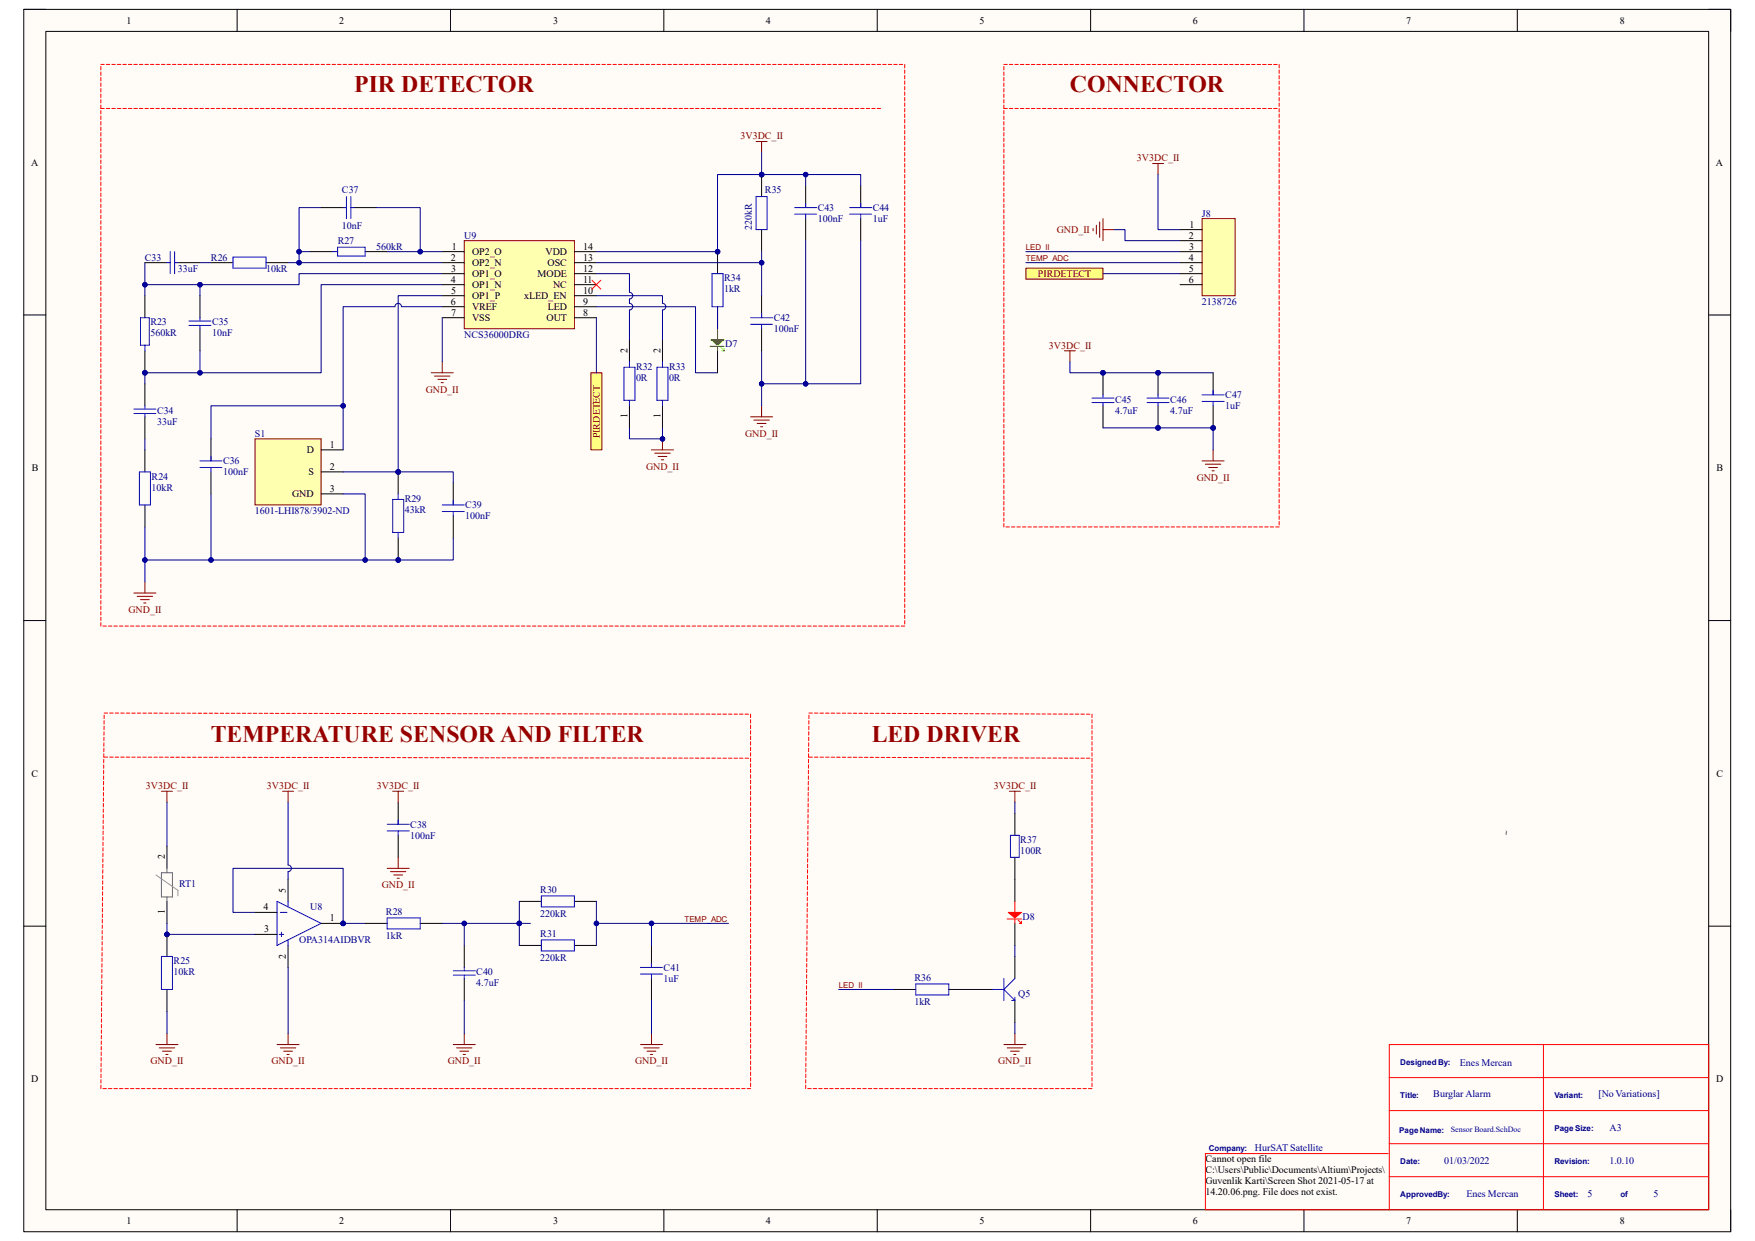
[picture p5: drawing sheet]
<svg xmlns="http://www.w3.org/2000/svg" width="297mm" height="210mm" viewBox="0 0 297 210" stroke-linecap="round" stroke-linejoin="round" font-family="sans-serif">
<defs><g id="words">
<g font-size="4" fill="#980000">
<text x="59.9" y="15.6">PIR DETECTOR</text>
<text x="181.1" y="15.6">CONNECTOR</text>
<text x="35.7" y="125.6">TEMPERATURE SENSOR AND FILTER</text>
<text x="147.5" y="125.6">LED DRIVER</text>
</g>
<g font-size="1.7">
<text x="21.4" y="4">1</text>
<text x="57.4" y="4">2</text>
<text x="93.6" y="4">3</text>
<text x="129.6" y="4">4</text>
<text x="165.8" y="4">5</text>
<text x="201.8" y="4">6</text>
<text x="238" y="4">7</text>
<text x="274.1" y="4">8</text>
<text x="5.3" y="28">A</text>
<text x="290.4" y="28">A</text>
<text x="201.2" y="40.4">2</text>
<text x="201.3" y="38.5">1</text>
<text x="76.3" y="44.1">2</text>
<text x="76.3" y="47.8">4</text>
<text x="76.4" y="46">3</text>
<text x="76.5" y="42.2">1</text>
<text x="79.9" y="43.2">OP2_O</text>
<text x="79.9" y="45">OP2_N</text>
<text x="79.9" y="46.9">OP1_O</text>
<text x="91" y="46.9">MODE</text>
<text x="92.3" y="43.2">VDD</text>
<text x="92.7" y="45">OSC</text>
<text x="98.7" y="47.8">11</text>
<text x="98.7" y="46">12</text>
<text x="98.7" y="44.1">13</text>
<text x="98.7" y="42.2">14</text>
<text x="201.2" y="44.1">4</text>
<text x="201.2" y="47.8">6</text>
<text x="201.2" y="46">5</text>
<text x="201.3" y="42.2">3</text>
<text x="76.3" y="51.6">6</text>
<text x="76.3" y="49.7">5</text>
<text x="76.3" y="53.4">7</text>
<text x="79.9" y="48.8">OP1_N</text>
<text x="79.9" y="50.6">OP1_P</text>
<text x="79.9" y="52.5">VREF</text>
<text x="88.7" y="50.6">xLED_EN</text>
<text x="92.7" y="52.5">LED</text>
<text x="93.6" y="48.8">NC</text>
<text x="98.7" y="53.4">8</text>
<text x="98.7" y="51.6">9</text>
<text x="98.7" y="49.7">10</text>
<text x="79.9" y="54.4">VSS</text>
<text x="92.5" y="54.4">OUT</text>
<text x="106.2" y="59.7" transform="rotate(-90 106.2 59.7)">2</text>
<text x="111.8" y="59.7" transform="rotate(-90 111.8 59.7)">2</text>
<text x="106.2" y="70.8" transform="rotate(-90 106.2 70.8)">1</text>
<text x="111.8" y="70.8" transform="rotate(-90 111.8 70.8)">1</text>
<text x="51.9" y="76.7">D</text>
<text x="55.8" y="75.8">1</text>
<text x="5.4" y="79.8">B</text>
<text x="52.2" y="80.4">S</text>
<text x="55.8" y="79.5">2</text>
<text x="55.8" y="83.2">3</text>
<text x="290.5" y="79.8">B</text>
<text x="49.4" y="84.2">GND</text>
<text x="5.3" y="131.4">C</text>
<text x="290.5" y="131.4">C</text>
<text x="27.9" y="145.5" transform="rotate(-90 27.9 145.5)">2</text>
<text x="27.9" y="154.7" transform="rotate(-90 27.9 154.7)">1</text>
<text x="44.6" y="154.1">4</text>
<text x="48.4" y="151" transform="rotate(-90 48.4 151)">5</text>
<text x="55.8" y="155.9">1</text>
<text x="44.7" y="157.8">3</text>
<text x="48.4" y="162.3" transform="rotate(-90 48.4 162.3)">2</text>
<text x="5.3" y="183.2">D</text>
<text x="290.4" y="183.2">D</text>
<text x="204" y="196.7">Cannot open file</text>
<text x="204" y="198.6">C:\Users\Public\Documents\Altium\Projects\</text>
<text x="204" y="200.4">Guvenlik Karti\Screen Shot 2021-05-17 at</text>
<text x="204" y="202.3">14.20.06.png. File does not exist.</text>
<text x="21.4" y="207.2">1</text>
<text x="57.4" y="207.2">2</text>
<text x="93.6" y="207.2">3</text>
<text x="129.6" y="207.2">4</text>
<text x="165.8" y="207.2">5</text>
<text x="201.8" y="207.2">6</text>
<text x="238" y="207.2">7</text>
<text x="274.1" y="207.2">8</text>
</g>
<g font-size="1.7" fill="#800000">
<text x="125.3" y="23.6">3V3DC_II</text>
<text x="192.4" y="27.3">3V3DC_II</text>
<text x="178.9" y="39.5">GND_II</text>
<text x="175.6" y="46.9">PIRDETECT</text>
<text x="177.5" y="59">3V3DC_II</text>
<text x="72.1" y="66.5">GND_II</text>
<text x="101.5" y="74.1" transform="rotate(-90 101.5 74.1)">PIRDETECT</text>
<text x="126.1" y="73.9">GND_II</text>
<text x="109.3" y="79.5">GND_II</text>
<text x="202.5" y="81.4">GND_II</text>
<text x="21.8" y="103.7">GND_II</text>
<text x="24.7" y="133.6">3V3DC_II</text>
<text x="45.2" y="133.6">3V3DC_II</text>
<text x="63.8" y="133.6">3V3DC_II</text>
<text x="168.2" y="133.6">3V3DC_II</text>
<text x="64.6" y="150.3">GND_II</text>
<text x="25.5" y="180.1">GND_II</text>
<text x="46" y="180.1">GND_II</text>
<text x="75.8" y="180.1">GND_II</text>
<text x="107.5" y="180.1">GND_II</text>
<text x="169" y="180.1">GND_II</text>
</g>
<g font-size="1.7" fill="#000080">
<text x="57.9" y="32.7">C37</text>
<text x="129.5" y="32.7">R35</text>
<text x="138.4" y="35.7">C43</text>
<text x="147.7" y="35.7">C44</text>
<text x="57.1" y="41.3">R27</text>
<text x="57.9" y="38.7">10nF</text>
<text x="78.6" y="40.4">U9</text>
<text x="127.2" y="38.9" transform="rotate(-90 127.2 38.9)">220kR</text>
<text x="138.4" y="37.6">100nF</text>
<text x="147.7" y="37.6">1uF</text>
<text x="203.4" y="36.7">J8</text>
<text x="24.5" y="44.1">C33</text>
<text x="30.1" y="46">33uF</text>
<text x="35.7" y="44.1">R26</text>
<text x="45" y="46">10kR</text>
<text x="63.7" y="42.2">560kR</text>
<text x="122.6" y="47.6">R34</text>
<text x="122.6" y="49.5">1kR</text>
<text x="203.4" y="51.6">2138726</text>
<text x="25.4" y="56.9">560kR</text>
<text x="25.4" y="55.1">R23</text>
<text x="35.9" y="56.9">10nF</text>
<text x="35.9" y="55.1">C35</text>
<text x="78.6" y="57.1">NCS36000DRG</text>
<text x="122.7" y="58.8">D7</text>
<text x="130.9" y="56.2">100nF</text>
<text x="130.9" y="54.4">C42</text>
<text x="107.7" y="64.4">0R</text>
<text x="107.7" y="62.6">R32</text>
<text x="113.2" y="64.4">0R</text>
<text x="113.2" y="62.6">R33</text>
<text x="26.6" y="71.9">33uF</text>
<text x="26.6" y="70">C34</text>
<text x="188.7" y="70">4.7uF</text>
<text x="188.7" y="68.2">C45</text>
<text x="198" y="70">4.7uF</text>
<text x="198" y="68.2">C46</text>
<text x="207.3" y="69.3">1uF</text>
<text x="207.3" y="67.4">C47</text>
<text x="43.1" y="73.9">S1</text>
<text x="25.7" y="83.1">10kR</text>
<text x="25.7" y="81.2">R24</text>
<text x="37.8" y="80.4">100nF</text>
<text x="37.8" y="78.6">C36</text>
<text x="43.1" y="87">1601-LHI878/3902-ND</text>
<text x="68.5" y="86.8">43kR</text>
<text x="68.5" y="84.9">R29</text>
<text x="78.7" y="87.9">100nF</text>
<text x="78.7" y="86">C39</text>
<text x="69.4" y="141.9">100nF</text>
<text x="69.4" y="140.1">C38</text>
<text x="172.7" y="142.7">R37</text>
<text x="172.7" y="144.6">100R</text>
<text x="30.3" y="150.2">RT1</text>
<text x="52.5" y="154.1">U8</text>
<text x="65.3" y="154.8">R28</text>
<text x="91.4" y="155.2">220kR</text>
<text x="91.4" y="151.1">R30</text>
<text x="173.1" y="155.7">D8</text>
<text x="50.6" y="159.6">OPA314AIDBVR</text>
<text x="65.3" y="158.9">1kR</text>
<text x="91.4" y="158.5">R31</text>
<text x="29.4" y="165.1">10kR</text>
<text x="29.4" y="163.2">R25</text>
<text x="80.6" y="166.9">4.7uF</text>
<text x="80.6" y="165.1">C40</text>
<text x="91.4" y="162.6">220kR</text>
<text x="112.3" y="166.2">1uF</text>
<text x="112.3" y="164.3">C41</text>
<text x="154.8" y="166">R36</text>
<text x="154.8" y="170.1">1kR</text>
<text x="172.3" y="168.8">Q5</text>
<text x="242.6" y="185.7">Burglar Alarm</text>
<text x="247.1" y="180.3">Enes Mercan</text>
<text x="270.5" y="185.7">[No Variations]</text>
<text x="272.4" y="191.3">A3</text>
<text x="212.4" y="194.9">HurSAT Satellite</text>
<text x="244.4" y="196.9">01/03/2022</text>
<text x="272.4" y="196.9">1.0.10</text>
<text x="248.2" y="202.5">Enes Mercan</text>
<text x="268.6" y="202.5">5</text>
<text x="279.8" y="202.5">5</text>
</g>
<g font-size="1.4" fill="#800000">
<text x="173.6" y="44.2">TEMP_ADC</text>
<text x="173.6" y="42.3">LED_II</text>
<text x="115.8" y="156">TEMP_ADC</text>
<text x="141.9" y="167.2">LED_II</text>
</g>
<text font-size="1.4" x="255.3" y="141.3" transform="rotate(-90 255.3 141.3)">~</text>
<g font-size="1.4" fill="#000080">
<text x="237" y="180.2">Designed By:</text>
<text x="237" y="185.8">Title:</text>
<text x="263.1" y="185.8">Variant:</text>
<text x="236.8" y="191.8">Page Name:</text>
<text x="245.5" y="191.6">Sensor Board.SchDoc</text>
<text x="263.1" y="191.4">Page Size:</text>
<text x="204.6" y="194.8">Company:</text>
<text x="237" y="197">Date:</text>
<text x="263.1" y="197">Revision:</text>
<text x="237" y="202.6">ApprovedBy:</text>
<text x="263.1" y="202.6">Sheet:</text>
<text x="274.2" y="202.6">of</text>
</g>
</g></defs>
<path d="M4 1.6h288.9v206.8h-288.9z" fill-rule="evenodd" fill="#fffcf8"/>
<path d="M4 1.6h288.9v206.8h-288.9z" fill="none" stroke="#000" stroke-width=".17"/>
<path d="M7.8 5.3h281.4v199.4h-281.4z" fill-rule="evenodd" fill="#fffcf8"/>
<g fill="none" stroke="#000" stroke-width=".17">
<path d="M4 1.6h3.7M7.8 5.3h281.4v199.4h-281.4zM40.1 1.6v3.7M76.2 1.6v3.7M112.3 1.6v3.7M148.5 1.6v3.7M184.6 1.6v3.7M220.7 1.6v3.7M256.8 1.6v3.7M289.2 1.6h3.7v3.7M4 53.3h3.7M289.2 53.3h3.7"/>
<path d="M4 105h3.8M289.2 105h3.7M4 156.7h3.8M289.2 156.7h3.7M40.1 204.7v3.7M76.2 204.7v3.7M112.4 204.7v3.7M148.5 204.7v3.7M184.6 204.7v3.7M220.7 204.7v3.7M256.8 204.7v3.7M292.9 204.7v3.7"/>
</g>
<g fill="none" stroke="#f00" stroke-width=".17">
<path d="M17.5 139.7v.6M17.5 138.8v.6M17.5 137.8v.6M17.5 136.9v.6M17.5 136v.6M17.5 135v.6M17.5 134.1v.6M17.5 133.2v.6M17.5 132.2v.6M17.5 131.3v.6M17.5 130.4v.6M17.6 129.4l-.1 .6"/>
<path d="M17.6 128.5v.6M17.6 127.6v.5M17.6 126.6v.6M17.6 125.7v.6M17.6 124.8v.5M17.6 123.8v.6M17.6 122.9v.6M17.6 122v.5M17.6 120.7h.6M17.6 121v.6M17.6 128.1h.6M18.6 120.7h.6"/>
<path d="M18.6 128.1h.6M19.5 120.7h.6M19.5 128.1h.6M20.4 120.7h.6M20.4 128.1h.6M21.4 120.7h.6M21.4 128.1h.6M22.3 120.7h.6M22.3 128.1h.6M23.2 120.7h.6M23.2 128.1h.6M24.2 120.7h.6"/>
<path d="M24.2 128.1h.6M25.1 120.7h.6M25.1 128.1h.6M26 120.7h.6M26 128.1h.6M27 120.7h.6M27 128.1h.6M27.9 120.7h.6M27.9 128.1h.6M28.9 120.7h.5M28.9 128.1h.5M29.8 120.7h.6"/>
<path d="M29.8 128.1h.6M30.7 120.7h.6M30.7 128.1l.6 .1M31.7 120.7h.5M31.7 128.2h.5M32.6 120.7h.6M32.6 128.2h.6M33.5 120.7h.6M33.5 128.2h.6M34.5 120.7h.5M34.5 128.2h.5M35.4 120.7h.6"/>
<path d="M35.4 128.2h.6M36.3 120.7h.6M36.3 128.2h.6M37.3 120.7h.5M37.3 128.2h.5M38.2 120.7h.6M38.2 128.2h.6M39.1 120.7h.6M39.1 128.2h.6M40.1 120.7h.6M40.1 128.2h.6M41 120.7h.6"/>
<path d="M41 128.2h.6M41.9 120.7h.6M41.9 128.2h.6M42.9 120.7h.6M42.9 128.2h.6M43.8 120.7h.6M43.8 128.2h.6M44.7 120.7h.6M44.7 128.2h.6M45.7 120.7h.6M45.7 128.2h.6M46.6 120.7h.6"/>
<path d="M46.6 128.2h.6M47.6 120.7h.5M47.6 128.2h.5M48.5 120.7h.6M48.5 128.2h.6M49.4 120.7h.6M49.4 128.2h.6M50.4 120.7h.5M50.4 128.2h.5M51.3 120.7h.6M51.3 128.2h.6M52.2 120.7h.6"/>
<path d="M52.2 128.2h.6M53.2 120.7h.5M53.2 128.2h.5M54.1 120.7h.6M54.1 128.2h.6M55 120.7h.6M55 128.2h.6M56 120.7h.5M56 128.2h.5M56.9 120.7h.6M56.9 128.2h.6M57.8 120.7h.6"/>
<path d="M57.8 128.2h.6M58.8 120.7h.6M58.8 128.2h.6M59.7 120.7h.6M59.7 128.2h.6M60.6 120.7h.6M60.6 128.2h.6M61.6 120.8h.6M61.6 128.2h.6M62.5 120.8h.6M62.5 128.2h.6M63.4 120.8h.6"/>
<path d="M63.4 128.2h.6M64.4 120.8h.6M64.4 128.2h.6M65.3 120.8h.6M65.3 128.2h.6M66.3 120.8h.5M66.3 128.2h.5M67.2 120.8h.6M67.2 128.2h.6M68.1 120.8h.6M68.1 128.2h.6M69.1 120.8h.5"/>
<path d="M69.1 128.2h.5M70 120.8h.6M70 128.2h.6M70.9 120.8h.6M70.9 128.2h.6M71.9 120.8h.5M71.9 128.2h.5M72.8 120.8h.6M72.8 128.2h.6M73.7 120.8h.6M73.7 128.2h.6M74.7 120.8h.5"/>
<path d="M74.7 128.2h.5M75.6 120.8h.6M75.6 128.2h.6M76.5 120.8h.6M76.5 128.2h.6M77.5 120.8h.6M77.5 128.2h.6M78.4 120.8h.6M78.4 128.2h.6M79.3 120.8h.6M79.3 128.2h.6M80.3 120.8h.6"/>
<path d="M80.3 128.2h.6M81.2 120.8h.6M81.2 128.2h.6M82.1 120.8h.6M82.1 128.2h.6M83.1 120.8h.6M83.1 128.2h.6M84 120.8h.6M84 128.2h.6M84.9 120.8h.6M84.9 128.2h.6M85.9 120.8h.6"/>
<path d="M85.9 128.2h.6M86.8 120.8h.6M86.8 128.2h.6M87.8 120.8h.5M87.8 128.2h.5M88.7 120.8h.6M88.7 128.2h.6M89.6 120.8h.6M89.6 128.2l.6 .1M90.6 120.8h.5M90.6 128.3h.5M91.5 120.8h.6"/>
<path d="M91.5 128.3h.6M92.4 120.8h.6M92.4 128.3h.6M93.4 120.8h.5M93.4 128.3h.5M94.3 120.8h.6M94.3 128.3h.6M95.2 120.8h.6M95.2 128.3h.6M96.2 120.8h.6M96.2 128.3h.6M97.1 120.8h.6"/>
<path d="M97.1 128.3h.6M98 120.8h.6M98 128.3h.6M99 120.8h.6M99 128.3h.6M99.9 120.8h.6M99.9 128.3h.6M100.8 120.8h.6M100.8 128.3h.6M101.8 120.8h.6M101.8 128.3h.6M102.7 120.8h.6"/>
<path d="M102.7 128.3h.6M103.6 120.8h.6M103.6 128.3h.6M104.6 120.8h.6M104.6 128.3h.6M105.5 120.8h.6M105.5 128.3h.6M106.5 120.8h.5M106.5 128.3h.5M107.4 120.8h.6M107.4 128.3h.6M108.3 120.8h.6"/>
<path d="M108.3 128.3h.6M109.3 120.8h.5M109.3 128.3h.5M110.2 120.8h.6M110.2 128.3h.6M111.1 120.8h.6M111.1 128.3h.6M112.1 120.8h.5M112.1 128.3h.5M113 120.8h.6M113 128.3h.6M113.9 120.8h.6"/>
<path d="M113.9 128.3h.6M114.9 120.8h.6M114.9 128.3h.6M115.8 120.8h.6M115.8 128.3h.6M116.7 120.8h.6M116.7 128.3h.6M117.7 120.8h.6M117.7 128.3h.6M118.6 120.8h.6M118.6 128.3h.6M119.5 120.8h.6"/>
<path d="M119.5 128.3h.6M120.5 120.9h.6M120.5 128.3h.6M121.4 120.9h.6M121.4 128.3h.6M122.3 120.9h.6M122.3 128.3h.6M123.3 120.9h.6M123.3 128.3h.6M124.2 120.9h.6M124.2 128.3h.6M125.2 120.9h.5"/>
<path d="M125.2 128.3h.5M126.1 120.9h.6M126.1 128.3h.6M127 120.9v.5M127 121.8v.6M127 122.7v.6M127 123.7v.5M127 124.6v.6M127 125.5v.6M127 126.4v.6M127 127.4v.6M127 128.3v.6"/>
<path d="M127 129.2v.6M127 130.2v.6M127 131.1v.6M127 132v.6M127 133v.6M127 133.9v.6M127 134.8v.6M127 135.8v.6M127 136.7v.6M127 137.6v.6M127 138.6v.5M127 139.5v.6"/>
<path d="M17.3 159.3v.6M17.3 158.4v.6M17.3 157.5v.6M17.3 156.5v.6M17.3 155.6v.6M17.3 154.7v.6M17.3 153.7v.6M17.3 152.8v.6M17.4 151.9v.5M17.4 150.9v.6M17.4 150v.6M17.4 149.1v.5"/>
<path d="M17.4 148.1v.6M17.4 147.2v.6M17.4 146.3v.5M17.4 145.3v.6M17.4 144.4v.6M17.4 143.5v.5M17.4 142.5v.6M17.4 141.6v.6M17.5 140.7l-.1 .5M127 140.4v.6M127 141.4v.5M127 142.3v.6"/>
<path d="M127 143.2v.6M127 144.2v.5M127 145.1v.6M127 146v.6M127 146.9v.6M127 147.9v.6M127 148.8v.6M127 149.7v.6M127 150.7v.6M127 151.6v.6M127 152.5v.6M127 153.5v.6"/>
<path d="M127 154.4v.6M127 155.3v.6M127 156.3v.6M127 157.2v.6M127 158.1v.6M127 159.1v.5M127 160v.6M17.1 179.9v.6M17.1 179v.6M17.1 178v.6M17.1 177.1v.6M17.1 176.2v.6"/>
<path d="M17.2 174.3v.6M17.2 175.2l-.1 .6M17.2 173.4v.5M17.2 172.4v.6M17.2 171.5v.6M17.2 170.6v.5M17.2 169.6v.6M17.2 168.7v.6M17.2 167.8v.5M17.2 166.8v.6M17.2 165.9v.6M17.2 164.9v.6"/>
<path d="M17.2 164v.6M17.3 163.1v.6M17.3 162.1v.6M17.3 161.2v.6M17.3 160.3v.6M127 160.9v.6M127 161.9v.5M127 162.8v.6M127 163.7v.6M127 164.7v.5M127 165.6v.6M127 166.5v.6"/>
<path d="M127 167.4v.6M127 168.4v.6M127 169.3v.6M127 170.2v.6M127 171.2v.6M127 172.1v.6M127 173v.6M127 174v.6M127 174.9v.6M127 175.8v.6M127 176.8v.6M127 177.7v.6"/>
<path d="M127 178.6v.6M127 179.6v.5M261.2 176.8v27.9M17.1 183.6v.6M17.1 182.7v.6M17.1 181.8v.6M17.1 180.8v.6M17.4 184.2h.6M18.4 184.2h.5M19.3 184.2h.6M20.2 184.2h.6M21.1 184.2h.6"/>
<path d="M22.1 184.2h.6M23 184.2h.6M23.9 184.2h.6M24.9 184.2h.6M25.8 184.2h.6M26.7 184.2h.6M27.7 184.2h.6M28.6 184.2h.6M29.5 184.2h.6M30.5 184.2h.6M31.4 184.2h.6M32.3 184.2h.6"/>
<path d="M33.3 184.2h.5M34.2 184.2h.6M35.1 184.2h.6M36.1 184.2h.5M37 184.2h.6M37.9 184.2h.6M38.9 184.2h.5M39.8 184.2h.6M40.7 184.2h.6M41.6 184.2h.6M42.6 184.2h.6M43.5 184.2h.6"/>
<path d="M44.4 184.2h.6M45.4 184.2h.6M46.3 184.2h.6M47.2 184.2h.6M48.2 184.2h.6M49.1 184.2h.6M50 184.2h.6M51 184.2h.6M51.9 184.2h.6M52.8 184.2h.6M53.8 184.2h.5M54.7 184.2h.6"/>
<path d="M55.6 184.2h.6M56.6 184.2h.5M57.5 184.2h.6M58.4 184.2h.6M59.4 184.2h.5M60.3 184.2h.6M61.2 184.2h.6M62.1 184.2h.6M63.1 184.2h.6M64 184.2h.6M64.9 184.2h.6M65.9 184.2h.6"/>
<path d="M66.8 184.2h.6M67.7 184.2h.6M68.7 184.2h.6M69.6 184.2h.6M70.5 184.2h.6M71.5 184.2h.6M72.4 184.2h.6M73.3 184.2h.6M74.3 184.2h.5M75.2 184.2h.6M76.1 184.2h.6M77.1 184.2h.5"/>
<path d="M78 184.2h.6M78.9 184.2h.6M79.9 184.2h.5M80.8 184.2h.6M81.7 184.2h.6M82.6 184.2h.6M83.6 184.2h.6M84.5 184.2h.6M85.4 184.2h.6M86.4 184.2h.6M87.3 184.2h.6M88.2 184.2h.6"/>
<path d="M89.2 184.2h.6M90.1 184.2h.6M91 184.2h.6M92 184.2h.6M92.9 184.2h.6M93.8 184.2h.6M94.8 184.2h.5M95.7 184.2h.6M96.6 184.2h.6M97.6 184.2h.5M98.5 184.2h.6M99.4 184.2h.6"/>
<path d="M100.4 184.2h.5M101.3 184.2h.6M102.2 184.2h.6M103.1 184.2h.6M104.1 184.2h.6M105 184.2h.6M105.9 184.2h.6M106.9 184.2h.6M107.8 184.2h.6M108.7 184.2h.6M109.7 184.2h.6M110.6 184.2h.6"/>
<path d="M111.5 184.2h.6M112.5 184.2h.6M113.4 184.2h.6M114.3 184.2h.6M115.3 184.2h.5M116.2 184.2h.6M117.1 184.2h.6M118.1 184.2h.5M119 184.2h.6M119.9 184.2h.6M120.9 184.2h.5M121.8 184.2h.6"/>
<path d="M122.7 184.2h.6M123.6 184.2h.6M124.6 184.2h.6M125.5 184.2h.6M126.4 184.2h.6M127 180.5v.6M127 181.4v.6M127 182.4v.5M127 183.3v.6M234.9 195.2h-30.9v9.5h85.2v-27.9h-54.1v27.9M235.1 182.4h54.1M235.1 187.9h54.1"/>
<path d="M235.1 193.5h54.1M235.1 199.1h54.1"/>
</g>
<path d="M27.3 133.9h1.9M28.3 133.9v1.9M47.8 133.9h1.9M48.8 133.9v1.9M170.8 133.9h1.9M171.8 133.9v1.9" fill="none" stroke="#800000" stroke-width=".17"/>
<circle cx="58.1" cy="156.3" r=".37" fill="#000080"/>
<circle cx="58.1" cy="156.3" r=".37" fill="none" stroke="#000080" stroke-width=".17"/>
<path d="M46.9 152.5l7.4 3.8-7.4 3.7z" fill="none" stroke="#00f" stroke-width=".17"/>
<path d="M54.3 156.3h3.8" fill="none" stroke="#000" stroke-width=".17"/>
<circle cx="58.1" cy="156.3" r=".37" fill="#000080"/>
<circle cx="58.1" cy="156.3" r=".37" fill="none" stroke="#000080" stroke-width=".17"/>
<path d="M28.3 143.2v3.7M28.3 152.5v3.8M43.2 158.1h3.7M43.2 154.4h3.7M48.8 148.8v3.7M48.8 160v3.7" fill="none" stroke="#000" stroke-width=".17"/>
<path d="M47.3 158.1h.7M47.4 154.4h1.2M47.6 157.8v.7M48.8 152.5v1M48.8 159.1v.9" fill="none" stroke="#00f" stroke-width=".17"/>
<path d="M27.3 147.7h1.9v4.1h-1.9zM28.3 146.9v.8M28.3 151.8v.7" fill="none" stroke="#666" stroke-width=".17"/>
<path d="M26.4 148.1l3.7 2.6v.9" fill="none" stroke="#999" stroke-width=".17"/>
<circle cx="28.3" cy="158.1" r=".37" fill="#000080"/>
<circle cx="28.3" cy="158.1" r=".37" fill="none" stroke="#000080" stroke-width=".17"/>
<path d="M28.3 158.1v3.8M28.3 167.4v3.8" fill="none" stroke="#000" stroke-width=".17"/>
<circle cx="28.3" cy="158.1" r=".37" fill="#000080"/>
<circle cx="28.3" cy="158.1" r=".37" fill="none" stroke="#000080" stroke-width=".17"/>
<g fill="none" stroke="#00f" stroke-width=".17">
<path d="M65.5 139.5h3.8M67.4 138.8v.7M65.5 155.3h5.6v1.9h-5.6zM65.5 140.6h3.8M67.4 140.6v.8M91.6 151.6h5.6v1.9h-5.6zM91.6 159.1h5.6v1.8h-5.6zM27.3 161.9h1.9v5.5h-1.9zM76.7 165h3.7M76.7 164.3h3.7M78.6 163.7v.6M78.6 165v.6"/>
<path d="M108.4 164.8h3.7M108.4 163.7h3.7M110.3 163v.7M110.3 164.8v.8M155 166.5h5.6v1.9h-5.6zM168 167.4h1.9M169.9 165.6v3.7M169.9 167.4l1.9 1.9M171.2 169.3h.6M171.8 165.6l-1.9 1.8M171.8 168.8v.5"/>
</g>
<g fill="none" stroke="#800000" stroke-width=".17">
<path d="M65.5 146.9h3.8M66.1 147.5h2.6M66.6 148.1h1.5M67.2 148.6h.4M67.4 145.1v1.8M26.4 176.8h3.7M26.9 177.3h2.7M27.5 177.9h1.5M28.1 178.4h.3M28.3 174.9v1.9M46.9 176.8h3.7M47.4 177.3h2.7"/>
<path d="M48 177.9h1.5M48.6 178.4h.3M48.8 174.9v1.9M76.7 176.8h3.7M77.3 177.3h2.6M77.8 177.9h1.5M78.4 178.4h.4M78.6 174.9v1.9M108.4 176.8h3.7M109 177.3h2.6M109.5 177.9h1.5M110.1 178.4h.3"/>
<path d="M110.3 174.9v1.9"/>
</g>
<g fill="none" stroke="#000" stroke-width=".17">
<path d="M67.4 135.8v3.7M61.8 156.3h3.7M67.4 141.4v3.7M71.1 156.3h3.7M78.6 160v3.7M87.9 160h3.7M87.9 152.5h3.7M97.2 160h3.7M97.2 152.5h3.7M110.3 160v3.7M171.8 148.8v3.7M171.8 156.3v3.7"/>
<path d="M78.6 165.6v3.7M110.3 165.6v3.7M151.3 167.4h3.7M160.6 167.4h7.4M171.8 161.9v3.7M171.8 169.3v3.7"/>
</g>
<g fill="none" stroke="#f00" stroke-width=".17">
<path d="M136.7 139.7v.6M136.7 138.8v.6M136.8 137.8l-.1 .6M136.8 136.9v.6M136.8 136v.6M136.8 135v.6M136.8 134.1v.6M136.8 133.2v.6M136.8 132.2v.6M136.8 131.3v.6M136.8 130.4v.6M136.8 129.4v.6"/>
<path d="M136.8 128.5v.6M136.8 127.6v.5M136.8 126.6v.6M136.9 125.7v.6M136.9 124.8v.5M136.9 123.8v.6M136.9 122.9v.6M136.9 122v.5M136.9 120.7h.6M136.9 121v.6M136.9 128.1h.6M137.8 120.7h.6"/>
<path d="M137.8 128.1h.6M138.8 120.7h.6M138.8 128.1h.6M139.7 120.7h.6M139.7 128.1h.6M140.7 120.7h.5M140.7 128.1h.5M141.6 120.7h.6M141.6 128.1h.6M142.5 120.7h.6M142.5 128.1l.6 .1M143.5 120.7h.6"/>
<path d="M143.5 128.2h.6M144.4 120.7h.6M144.4 128.2h.6M145.4 120.7h.5M145.4 128.2h.5M146.3 120.7h.6M146.3 128.2h.6M147.2 120.7h.6M147.2 128.2h.6M148.2 120.7h.6M148.2 128.2h.6M149.1 120.7h.6"/>
<path d="M149.1 128.2h.6M150.1 120.7h.5M150.1 128.2h.5M151 120.7h.6M151 128.2h.6M151.9 120.7h.6M151.9 128.2h.6M152.9 120.7h.6M152.9 128.2h.6M153.8 120.7h.6M153.8 128.2h.6M154.7 120.7h.6"/>
<path d="M154.7 128.2h.6M155.7 120.7l.6 .1M155.7 128.2h.6M156.6 120.8h.6M156.6 128.2h.6M157.6 120.8h.6M157.6 128.2h.6M158.5 120.8h.6M158.5 128.2h.6M159.4 120.8h.6M159.4 128.2h.6M160.4 120.8h.6"/>
<path d="M160.4 128.2h.6M161.3 120.8h.6M161.3 128.2h.6M162.3 120.8h.5M162.3 128.2h.5M163.2 120.8h.6M163.2 128.2h.6M164.1 120.8h.6M164.1 128.2h.6M165.1 120.8h.6M165.1 128.2h.6M166 120.8h.6"/>
<path d="M166 128.2h.6M167 120.8h.5M167 128.2h.5M167.9 120.8h.6M167.9 128.2h.6M168.8 120.8h.6M168.8 128.3h.6M169.8 120.8h.6M169.8 128.3h.6M170.7 120.8h.6M170.7 128.3h.6M171.7 120.8h.5"/>
<path d="M171.7 128.3h.5M172.6 120.8h.6M172.6 128.3h.6M173.5 120.8h.6M173.5 128.3h.6M174.5 120.8h.6M174.5 128.3h.6M175.4 120.8h.6M175.4 128.3h.6M176.4 120.8h.5M176.4 128.3h.5M177.3 120.8h.6"/>
<path d="M177.3 128.3h.6M178.2 120.8h.6M178.2 128.3h.6M179.2 120.8h.6M179.2 128.3h.6M180.1 120.8l.6 .1M180.1 128.3h.6M181 120.9h.6M181 128.3h.6M182 120.9h.6M182 128.3h.6M182.9 120.9h.6"/>
<path d="M182.9 128.3h.6M183.9 120.9h.5M183.9 128.3h.5M184.8 120.9v.5M184.8 121.8v.6M184.8 122.7v.6M184.8 123.7v.5M184.8 124.6v.6M184.8 125.5v.6M184.8 126.4v.6M184.8 127.4v.6M184.8 128.3v.6"/>
<path d="M184.8 129.2v.6M184.8 130.2v.6M184.8 131.1v.6M184.8 132v.6M184.8 133v.6M184.8 133.9v.6M184.8 134.8v.6M184.8 135.8v.6M184.8 136.7v.6M184.8 137.6v.6M184.8 138.6v.5M184.8 139.5v.6"/>
<path d="M136.6 159.3v.6M136.6 158.4v.6M136.6 157.5v.6M136.6 156.5v.6M136.6 155.6v.6M136.6 154.7v.6M136.6 153.7v.6M136.6 152.8v.6M136.6 151.9v.5M136.6 150.9v.6M136.6 150v.6M136.7 149.1l-.1 .5"/>
<path d="M136.7 148.1v.6M136.7 147.2v.6M136.7 146.3v.5M136.7 145.3v.6M136.7 144.4v.6M136.7 143.5v.5M136.7 142.5v.6M136.7 141.6v.6M136.7 140.7v.5M171.8 152.5v1.9M184.8 140.4v.6M184.8 141.4v.5"/>
<path d="M184.8 142.3v.6M184.8 143.2v.6M184.8 144.2v.5M184.8 145.1v.6M184.8 146v.6M184.8 146.9v.6M184.8 147.9v.6M184.8 148.8v.6M184.8 149.8v.5M184.8 150.7v.6M184.8 151.6v.6M184.8 152.5v.6"/>
<path d="M184.8 153.5v.6M184.8 154.4v.6M184.8 155.3v.6M184.8 156.3v.6M184.8 157.2v.6M184.8 158.1v.6M184.8 159.1v.5M184.8 160v.6M136.4 179.9v.6M136.4 179v.6M136.4 178v.6M136.4 177.1v.6"/>
<path d="M136.4 176.2v.6M136.4 175.2v.6M136.4 174.3v.6M136.4 173.4v.5M136.4 172.4v.6M136.5 171.5v.6M136.5 170.6v.5M136.5 169.6v.6M136.5 168.7v.6M136.5 167.8v.5M136.5 166.8v.6M136.5 165.9v.6"/>
<path d="M136.5 164.9v.6M136.5 164v.6M136.5 163.1v.6M136.5 162.1v.6M136.5 161.2v.6M136.6 160.3v.6M184.8 160.9v.6M184.8 161.9v.5M184.8 162.8v.6M184.8 163.7v.6M184.8 164.7v.5M184.8 165.6v.6"/>
<path d="M184.8 166.5v.6M184.8 167.4v.6M184.8 168.4v.6M184.8 169.3v.6M184.8 170.3v.5M184.8 171.2v.6M184.8 172.1v.6M184.8 173v.6M184.8 174v.6M184.8 174.9v.6M184.8 175.8v.6M184.8 176.8v.6"/>
<path d="M184.8 177.7v.6M184.8 178.6v.6M184.8 179.6v.5M136.4 183.6l-.1 .6M136.4 182.7v.6M136.4 181.8v.6M136.4 180.8v.6M136.7 184.2h.6M137.6 184.2h.6M138.6 184.2h.5M139.5 184.2h.6M140.4 184.2h.6"/>
<path d="M141.4 184.2h.5M142.3 184.2h.6M143.2 184.2h.6M144.1 184.2h.6M145.1 184.2h.6M146 184.2h.6M146.9 184.2h.6M147.9 184.2h.6M148.8 184.2h.6M149.7 184.2h.6M150.7 184.2h.6M151.6 184.2h.6"/>
<path d="M152.5 184.2h.6M153.5 184.2h.6M154.4 184.2h.6M155.3 184.2h.6M156.3 184.2h.5M157.2 184.2h.6M158.1 184.2h.6M159.1 184.2h.5M160 184.2h.6M160.9 184.2h.6M161.9 184.2h.5M162.8 184.2h.6"/>
<path d="M163.7 184.2h.6M164.7 184.2h.5M165.6 184.2h.6M166.5 184.2h.6M167.4 184.2h.6M168.4 184.2h.6M169.3 184.2h.6M170.2 184.2h.6M171.2 184.2h.6M172.1 184.2h.6M173 184.2h.6M174 184.2h.6"/>
<path d="M174.9 184.2h.6M175.8 184.2h.6M176.8 184.2h.5M177.7 184.2h.6M178.6 184.2h.6M179.6 184.2h.5M180.5 184.2h.6M181.4 184.2h.6M182.4 184.2h.5M183.3 184.2h.6M184.2 184.2h.6M184.8 180.5v.6"/>
<path d="M184.8 181.4v.6M184.8 182.4v.5M184.8 183.3v.6"/>
</g>
<path d="M170.6 154.4h2.3l-1.1 .9z" fill="#f00"/>
<path d="M170.4 155.5h2.5M170.6 154.4h2.3l-1.1 .9zM171.8 155.5v.8M172.3 155.7l.6 .6M172.5 156.3h.4M172.9 155.9v.4" fill="none" stroke="#f00" stroke-width=".17"/>
<path d="M171.8 137.6v3.8M171.8 145.1v3.7" fill="none" stroke="#000" stroke-width=".17"/>
<path d="M171 141.4h1.5v3.7h-1.5z" fill="none" stroke="#00f" stroke-width=".17"/>
<path d="M169.9 176.8h3.7M170.5 177.3h2.6M171 177.9h1.5M171.6 178.4h.3M171.8 174.9v1.9" fill="none" stroke="#800000" stroke-width=".17"/>
<path d="M78.6 40.7h18.6v14.9h-18.6z" fill-rule="evenodd" fill="#ffffb0"/>
<path d="M78.6 40.7h18.6v14.9h-18.6z" fill="none" stroke="#800000" stroke-width=".17"/>
<g fill="none" stroke="#000" stroke-width=".17">
<path d="M74.8 42.6h3.8M74.8 44.4h3.8M74.8 46.3h3.8M74.8 48.2h3.8M74.8 50h3.8M74.8 51.9h3.8M74.8 53.8h3.8M97.2 42.6h3.7M97.2 44.4h3.7M97.2 46.3h3.7M97.2 48.2h3.7M97.2 50h3.7"/>
<path d="M97.2 51.9h3.7M97.2 53.8h3.7"/>
</g>
<path d="M43.2 74.3h11.1v11.1h-11.1z" fill-rule="evenodd" fill="#ffffb0"/>
<path d="M43.2 74.3h11.1v11.1h-11.1z" fill="none" stroke="#800000" stroke-width=".17"/>
<path d="M121.4 51.9v3.7M121.4 59.4v3.7M54.3 76.1h3.8M54.3 79.9h3.8M54.3 83.6h3.8" fill="none" stroke="#000" stroke-width=".17"/>
<path d="M121.4 55.6v1.9" fill="none" stroke="#0f0" stroke-width=".17"/>
<path d="M120.3 57.5h2.3l-1.2 .9z" fill="#0f0"/>
<path d="M120.1 58.6h2.5M120.3 57.5h2.3l-1.2 .9zM121.4 58.6v.8M122 58.8l.6 .6M122.2 59.4h.4M122.6 59v.4" fill="none" stroke="#0f0" stroke-width=".17"/>
<path d="M35.7 44.4h3.7M45 44.4h3.7" fill="none" stroke="#000" stroke-width=".17"/>
<path d="M39.4 43.5h5.6v1.9h-5.6z" fill="none" stroke="#00f" stroke-width=".17"/>
<circle cx="121.4" cy="42.6" r=".37" fill="#000080"/>
<circle cx="121.4" cy="42.6" r=".37" fill="none" stroke="#000080" stroke-width=".17"/>
<path d="M121.4 42.6v3.7M121.4 51.9v3.7" fill="none" stroke="#000" stroke-width=".17"/>
<circle cx="121.4" cy="42.6" r=".37" fill="#000080"/>
<circle cx="121.4" cy="42.6" r=".37" fill="none" stroke="#000080" stroke-width=".17"/>
<path d="M120.5 46.3h1.9v5.6h-1.9z" fill="none" stroke="#00f" stroke-width=".17"/>
<circle cx="67.4" cy="94.8" r=".37" fill="#000080"/>
<circle cx="67.4" cy="94.8" r=".37" fill="none" stroke="#000080" stroke-width=".17"/>
<circle cx="67.4" cy="79.9" r=".37" fill="#000080"/>
<circle cx="67.4" cy="79.9" r=".37" fill="none" stroke="#000080" stroke-width=".17"/>
<path d="M67.4 91v3.8" fill="none" stroke="#000" stroke-width=".17"/>
<circle cx="67.4" cy="94.8" r=".37" fill="#000080"/>
<circle cx="67.4" cy="94.8" r=".37" fill="none" stroke="#000080" stroke-width=".17"/>
<path d="M67.4 79.9v3.7" fill="none" stroke="#000" stroke-width=".17"/>
<circle cx="67.4" cy="79.9" r=".37" fill="#000080"/>
<circle cx="67.4" cy="79.9" r=".37" fill="none" stroke="#000080" stroke-width=".17"/>
<path d="M66.5 84.5h1.8v5.6h-1.8zM67.4 83.6v.9M67.4 90.1v.9" fill="none" stroke="#00f" stroke-width=".17"/>
<circle cx="128.9" cy="29.5" r=".37" fill="#000080"/>
<circle cx="128.9" cy="29.5" r=".37" fill="none" stroke="#000080" stroke-width=".17"/>
<path d="M128.9 29.5v3.8M128.9 38.9v3.7" fill="none" stroke="#000" stroke-width=".17"/>
<circle cx="128.9" cy="29.5" r=".37" fill="#000080"/>
<circle cx="128.9" cy="29.5" r=".37" fill="none" stroke="#000080" stroke-width=".17"/>
<g fill="none" stroke="#00f" stroke-width=".17">
<path d="M58.1 35.1h.5M58.6 33.3v3.7M59.4 33.3v3.7M59.4 35.1h.5M128 33.3h1.8v5.6h-1.8zM28.2 44.4h.6M28.8 42.6v3.7M29.6 42.6v3.7M29.6 44.4h.5M56.2 42.6h.9M57.1 41.8h4.7v1.5h-4.7zM33.8 79.1h3.8"/>
<path d="M33.8 78h3.8M35.7 77.2v.8M35.7 79.1v.8M111.2 62.2h1.8v5.5h-1.8zM112.1 61.2v1M112.1 67.7v1"/>
</g>
<path d="M54.3 35.1h3.8M59.9 35.1h3.8M24.5 44.4h3.7M30.1 44.4h3.7M52.5 42.6h3.7M61.8 42.6h3.7M112.1 57.5v3.7M35.7 74.3v3.7M35.7 79.9v3.7M112.1 68.7v3.7" fill="none" stroke="#000" stroke-width=".17"/>
<circle cx="24.5" cy="63.1" r=".37" fill="#000080"/>
<circle cx="24.5" cy="63.1" r=".37" fill="none" stroke="#000080" stroke-width=".17"/>
<path d="M24.5 59.4v3.7" fill="none" stroke="#000" stroke-width=".17"/>
<circle cx="24.5" cy="63.1" r=".37" fill="#000080"/>
<circle cx="24.5" cy="63.1" r=".37" fill="none" stroke="#000080" stroke-width=".17"/>
<path d="M24.5 50v3.8M33.8 50v3.8M33.8 55.6v3.8M24.5 64.9v3.8M24.5 70.5v3.8M24.5 76.1v3.8M24.5 85.4v3.8M76.7 81.7v3.7M76.7 87.3v3.7" fill="none" stroke="#000" stroke-width=".17"/>
<g fill="none" stroke="#00f" stroke-width=".17">
<path d="M23.8 53.8h1.5v4.6h-1.5zM24.5 58.4v1M32 54.3h3.7M32 55.1h3.7M33.8 53.8v.5M33.8 55.1v.5M22.7 70h3.7M22.7 69.2h3.7M23.6 79.9h1.9v5.5h-1.9zM24.5 68.7v.5M24.5 70v.5M74.8 85.4h3.8"/>
<path d="M74.8 86.6h3.8M76.7 84.7v.7M76.7 86.6v.7"/>
</g>
<g fill="none" stroke="#800000" stroke-width=".17">
<path d="M128 24h1.8M128.9 24v1.8M73 63.1h3.7M73.5 63.6h2.6M74.1 64.2h1.5M74.7 64.8h.3M74.8 61.2v1.9M110.3 76.1h3.7M110.8 76.7h2.6M111.4 77.2h1.5M111.9 77.8h.4M112.1 74.3v1.8"/>
<path d="M24.5 98.5v1.9M22.7 100.4h3.7M23.2 100.9h2.6M23.8 101.5h1.5M24.3 102h.4"/>
</g>
<circle cx="112.1" cy="74.3" r=".37" fill="#000080"/>
<circle cx="112.1" cy="74.3" r=".37" fill="none" stroke="#000080" stroke-width=".17"/>
<path d="M127 70.5h3.8M127.6 71.1h2.6M128.1 71.7h1.5M128.7 72.2h.4M128.9 68.7v1.8" fill="none" stroke="#800000" stroke-width=".17"/>
<path d="M106.5 57.5v3.7M128.9 50v3.8M128.9 55.6v3.8M106.5 68.7v3.7" fill="none" stroke="#000" stroke-width=".17"/>
<path d="M127 54.9h3.8M127 53.8h3.8M128.9 53v.8M128.9 54.9v.7M105.6 62.2h1.9v5.5h-1.9zM106.5 61.2v1M106.5 67.7v1" fill="none" stroke="#00f" stroke-width=".17"/>
<path d="M100.2 47.4l1.5 1.5M101.7 47.4l-1.5 1.5" fill="none" stroke="#f00" stroke-width=".17"/>
<path d="M100 63.1h1.9v13h-1.9z" fill-rule="evenodd" fill="#ffff80"/>
<path d="M100 63.1h1.9v13h-1.9z" fill="none" stroke="#800000" stroke-width=".17"/>
<g fill="none" stroke="#f00" stroke-width=".17">
<path d="M17.1 10.9h.6M17.1 11.3v.5M17.1 12.2v.6M17.1 13.1v.6M17.1 14v.6M17.1 15v.6M17.1 15.9v.6M17.1 16.8v.6M17.1 17.8v.6h.6M17.1 18.7v.6M17.1 19.6v.6M18 10.9h.6"/>
<path d="M18 18.4h.6M18.9 10.9h.6M18.9 18.4h.6M19.9 10.9h.5M19.9 18.4h.5M20.8 10.9h.6M20.8 18.4h.6M21.7 10.9h.6M21.7 18.4h.6M22.7 10.9h.5M22.7 18.4h.5M23.6 10.9h.6"/>
<path d="M23.6 18.4h.6M24.5 10.9h.6M24.5 18.4h.6M25.5 10.9h.5M25.5 18.4h.5M26.4 10.9h.6M26.4 18.4h.6M27.3 10.9h.6M27.3 18.4h.6M28.2 10.9h.6M28.2 18.4h.6M29.2 10.9h.6"/>
<path d="M29.2 18.4h.6M30.1 10.9h.6M30.1 18.4h.6M31 10.9h.6M31 18.4h.6M32 10.9h.6M32 18.4h.6M32.9 10.9h.6M32.9 18.4h.6M33.8 10.9h.6M33.8 18.4h.6M34.8 10.9h.6"/>
<path d="M34.8 18.4h.6M35.7 10.9h.6M35.7 18.4h.6M36.6 10.9h.6M36.6 18.4h.6M37.6 10.9h.6M37.6 18.4h.6M38.5 10.9h.6M38.5 18.4h.6M39.4 10.9h.6M39.4 18.4h.6M40.4 10.9h.5"/>
<path d="M40.4 18.4h.5M41.3 10.9h.6M41.3 18.4h.6M42.2 10.9h.6M42.2 18.4h.6M43.2 10.9h.5M43.2 18.4h.5M44.1 10.9h.6M44.1 18.4h.6M45 10.9h.6M45 18.4h.6M46 10.9h.5"/>
<path d="M46 18.4h.5M46.9 10.9h.6M46.9 18.4h.6M47.8 10.9h.6M47.8 18.4h.6M48.7 10.9h.6M48.7 18.4h.6M49.7 10.9h.6M49.7 18.4h.6M50.6 10.9h.6M50.6 18.4h.6M51.5 10.9h.6"/>
<path d="M51.5 18.4h.6M52.5 10.9h.6M52.5 18.4h.6M53.4 10.9h.6M53.4 18.4h.6M54.3 10.9h.6M54.3 18.4h.6M55.3 10.9h.6M55.3 18.4h.6M56.2 10.9h.6M56.2 18.4h.6M57.1 10.9h.6"/>
<path d="M57.1 18.4h.6M58.1 10.9h.6M58.1 18.4h.6M59 10.9h.6M59 18.4h.6M59.9 10.9h.6M59.9 18.4h.6M60.9 10.9h.5M60.9 18.4h.5M61.8 10.9h.6M61.8 18.4h.6M62.7 10.9h.6"/>
<path d="M62.7 18.4h.6M63.7 10.9h.5M63.7 18.4h.5M64.6 10.9h.6M64.6 18.4h.6M65.5 10.9h.6M65.5 18.4h.6M66.5 10.9h.5M66.5 18.4h.5M67.4 10.9h.6M67.4 18.4h.6M68.3 10.9h.6"/>
<path d="M68.3 18.4h.6M69.3 10.9h.5M69.3 18.4h.5M70.2 10.9h.6M70.2 18.4h.6M71.1 10.9h.6M71.1 18.4h.6M72 10.9h.6M72 18.4h.6M73 10.9h.6M73 18.4h.6M73.9 10.9h.6"/>
<path d="M73.9 18.4h.6M74.8 10.9h.6M74.8 18.4h.6M75.8 10.9h.6M75.8 18.4h.6M76.7 10.9h.6M76.7 18.4h.6M77.6 10.9h.6M77.6 18.4h.6M78.6 10.9h.6M78.6 18.4h.6M79.5 10.9h.6"/>
<path d="M79.5 18.4h.6M80.4 10.9h.6M80.4 18.4h.6M81.4 10.9h.5M81.4 18.4h.5M82.3 10.9h.6M82.3 18.4h.6M83.2 10.9h.6M83.2 18.4h.6M84.2 10.9h.5M84.2 18.4h.5M85.1 10.9h.6"/>
<path d="M85.1 18.4h.6M86 10.9h.6M86 18.4h.6M87 10.9h.5M87 18.4h.5M87.9 10.9h.6M87.9 18.4h.6M88.8 10.9h.6M88.8 18.4h.6M89.8 10.9h.5M89.8 18.4h.5M90.7 10.9h.6"/>
<path d="M90.7 18.4h.6M91.6 10.9h.6M91.6 18.4h.6M92.5 10.9h.6M92.5 18.4h.6M93.5 10.9h.6M93.5 18.4h.6M94.4 10.9h.6M94.4 18.4h.6M95.3 10.9h.6M95.3 18.4h.6M96.3 10.9h.6"/>
<path d="M96.3 18.4h.6M97.2 10.9h.6M97.2 18.4h.6M98.1 10.9h.6M98.1 18.4h.6M99.1 10.9h.6M99.1 18.4h.6M100 10.9h.6M100 18.4h.6M100.9 10.9h.6M100.9 18.4h.6M101.9 10.9h.5"/>
<path d="M101.9 18.4h.5M102.8 10.9h.6M102.8 18.4h.6M103.7 10.9h.6M103.7 18.4h.6M104.7 10.9h.5M104.7 18.4h.5M105.6 10.9h.6M105.6 18.4h.6M106.5 10.9h.6M106.5 18.4h.6M107.5 10.9h.5"/>
<path d="M107.5 18.4h.5M108.4 10.9h.6M108.4 18.4h.6M109.3 10.9h.6M109.3 18.4h.6M110.3 10.9h.5M110.3 18.4h.5M111.2 10.9h.6M111.2 18.4h.6M112.1 10.9h.6M112.1 18.4h.6M113 10.9h.6"/>
<path d="M113 18.4h.6M114 10.9h.6M114 18.4h.6M114.9 10.9h.6M114.9 18.4h.6M115.8 10.9h.6M115.8 18.4h.6M116.8 10.9h.6M116.8 18.4h.6M117.7 10.9h.6M117.7 18.4h.6M118.6 10.9h.6"/>
<path d="M118.6 18.4h.6M119.6 10.9h.6M119.6 18.4h.6M120.5 10.9h.6M120.5 18.4h.6M121.4 10.9h.6M121.4 18.4h.6M122.4 10.9h.5M122.4 18.4h.5M123.3 10.9h.6M123.3 18.4h.6M124.2 10.9h.6"/>
<path d="M124.2 18.4h.6M125.2 10.9h.5M125.2 18.4h.5M126.1 10.9h.6M126.1 18.4h.6M127 10.9h.6M127 18.4h.6M128 10.9h.5M128 18.4h.5M128.9 10.9h.6M128.9 18.4h.6M129.8 10.9h.6"/>
<path d="M129.8 18.4h.6M130.8 10.9h.5M130.8 18.4h.5M131.7 10.9h.6M131.7 18.4h.6M132.6 10.9h.6M132.6 18.4h.6M133.5 10.9h.6M133.5 18.4h.6M134.5 10.9h.6M134.5 18.4h.6M135.4 10.9h.6"/>
<path d="M135.4 18.4h.6M136.3 10.9h.6M136.3 18.4h.6M137.3 10.9h.6M137.3 18.4h.6M138.2 10.9h.6M138.2 18.4h.6M139.1 10.9h.6M139.1 18.4h.6M140.1 10.9h.6M140.1 18.4h.6M141 10.9h.6"/>
<path d="M141 18.4h.6M141.9 10.9h.6M141.9 18.4h.6M142.9 10.9h.5M142.9 18.4h.5M143.8 10.9h.6M143.8 18.4h.6M144.7 10.9h.6M144.7 18.4h.6M145.7 10.9h.5M145.7 18.4h.5M146.6 10.9h.6"/>
<path d="M146.6 18.4h.6M147.5 10.9h.6M147.5 18.4h.6M148.5 10.9h.5M148.5 18.4h.5M149.4 10.9h.6M150.3 10.9h.6M151.3 10.9h.5M152.2 10.9h.6M153.1 10.9v.6M153.1 11.8v.6M153.1 12.8v.6"/>
<path d="M153.1 13.7v.6M153.1 14.6v.6M153.1 15.6v.5M153.1 16.5v.6M153.1 17.4v.6M153.1 18.4v.5M153.1 19.3v.6M169.9 10.9h.6M169.9 17.8v.6h.6M169.9 11.3v.5M169.9 12.2v.6M169.9 13.1v.6"/>
<path d="M169.9 14v.6M169.9 15v.6M169.9 15.9v.6M169.9 16.8v.6M169.9 18.7v.6M169.9 19.6v.6M170.8 10.9h.6M170.8 18.4h.6M171.8 10.9h.5M171.8 18.4h.5M172.7 10.9h.6M172.7 18.4h.6"/>
<path d="M173.6 10.9h.6M173.6 18.4h.6M174.6 10.9h.5M174.6 18.4h.5M175.5 10.9h.6M175.5 18.4h.6M176.4 10.9h.6M176.4 18.4h.6M177.3 10.9h.6M177.3 18.4h.6M178.3 10.9h.6M178.3 18.4h.6"/>
<path d="M179.2 10.9h.6M179.2 18.4h.6M180.1 10.9h.6M180.1 18.4h.6M181.1 10.9h.6M181.1 18.4h.6M182 10.9h.6M182 18.4h.6M182.9 10.9h.6M182.9 18.4h.6M183.9 10.9h.6M183.9 18.4h.6"/>
<path d="M184.8 10.9h.6M184.8 18.4h.6M185.7 10.9h.6M185.7 18.4h.6M186.7 10.9h.6M186.7 18.4h.6M187.6 10.9h.6M187.6 18.4h.6M188.5 10.9h.6M188.5 18.4h.6M189.5 10.9h.5M189.5 18.4h.5"/>
<path d="M190.4 10.9h.6M190.4 18.4h.6M191.3 10.9h.6M191.3 18.4h.6M192.3 10.9h.5M192.3 18.4h.5M193.2 10.9h.6M193.2 18.4h.6M194.1 10.9h.6M194.1 18.4h.6M195.1 10.9h.5M195.1 18.4h.5"/>
<path d="M196 10.9h.6M196 18.4h.6M196.9 10.9h.6M196.9 18.4h.6M197.8 10.9h.6M197.8 18.4h.6M198.8 10.9h.6M198.8 18.4h.6M199.7 10.9h.6M199.7 18.4h.6M200.6 10.9h.6M200.6 18.4h.6"/>
<path d="M201.6 10.9h.6M201.6 18.4h.6M202.5 10.9h.6M202.5 18.4h.6M203.4 10.9h.6M203.4 18.4h.6M204.4 10.9h.6M204.4 18.4h.6M205.3 10.9h.6M205.3 18.4h.6M206.2 10.9h.6M206.2 18.4h.6"/>
<path d="M207.2 10.9h.6M207.2 18.4h.6M208.1 10.9h.6M208.1 18.4h.6M209 10.9h.6M209 18.4h.6M210 10.9h.5M210 18.4h.5M210.9 10.9h.6M210.9 18.4h.6M211.8 10.9h.6M211.8 18.4h.6"/>
<path d="M212.8 10.9h.5M212.8 18.4h.5M213.7 10.9h.6M213.7 18.4h.6M214.6 10.9h.6M214.6 18.4h.6M215.6 10.9h.5M215.6 18.4h.5M216.5 10.9v.6M216.5 11.8v.6M216.5 12.8v.6M216.5 13.7v.6"/>
<path d="M216.5 14.6v.6M216.5 15.6v.6M216.5 16.5v.6M216.5 17.4v.6M216.5 18.4v.5M216.5 19.3v.6M17.1 20.6v.6M17.1 21.5v.6M17.1 22.4v.6M17.1 23.4v.5M17.1 24.3v.6M17.1 25.2v.6"/>
<path d="M17.1 26.2v.5M17.1 27.1v.6M17.1 28v.6M17.1 29v.5M17.1 29.9v.6M17.1 30.8v.6M17.1 31.8v.5M17.1 32.7v.6M17.1 33.6v.6M17.1 34.5v.6M17.1 35.5v.6M17.1 36.4v.6"/>
<path d="M17.1 37.3v.6M17.1 38.3v.6M17.1 39.2v.6M153.1 20.2v.6M153.1 21.2v.5M153.1 22.1v.6M153.1 23v.6M153.1 24v.5M153.1 24.9v.6M153.1 25.8v.6M153.1 26.7v.6M153.1 27.7v.6"/>
<path d="M153.1 28.6v.6M153.1 29.5v.6M153.1 30.5v.6M153.1 31.4v.6M153.1 32.3v.6M153.1 33.3v.6M153.1 34.2v.6M153.1 35.1v.6M153.1 36.1v.5M153.1 37v.6M153.1 37.9v.6M153.1 38.9v.5"/>
<path d="M153.1 39.8v.6M169.9 20.6v.6M169.9 21.5v.6M169.9 22.4v.6M169.9 23.4v.6M169.9 24.3v.6M169.9 25.2v.6M169.9 26.2v.5M169.9 27.1v.6M169.9 28v.6M169.9 29v.5M169.9 29.9v.6"/>
<path d="M169.9 30.8v.6M169.9 31.8v.5M169.9 32.7v.6M169.9 33.6v.6M169.9 34.5v.6M169.9 35.5v.6M169.9 36.4v.6M169.9 37.3v.6M169.9 38.3v.6M169.9 39.2v.6M216.5 20.2v.6M216.5 21.2v.5"/>
<path d="M216.5 22.1v.6M216.5 23v.6M216.5 24v.5M216.5 24.9v.6M216.5 25.8v.6M216.5 26.7v.6M216.5 27.7v.6M216.5 28.6v.6M216.5 29.5v.6M216.5 30.5v.6M216.5 31.4v.6M216.5 32.3v.6"/>
<path d="M216.5 33.3v.6M216.5 34.2v.6M216.5 35.1v.6M216.5 36.1v.6M216.5 37v.6M216.5 37.9v.6M216.5 38.9v.5M216.5 39.8v.6M17.1 40.1v.6M17.1 41.1v.6M17.1 42v.6M17.1 42.9v.6"/>
<path d="M17.1 43.9v.5M17.1 44.8v.6M17.1 45.7v.6M17.1 46.7v.5M17.1 47.6v.6M17.1 48.5v.6M17.1 49.5v.5M17.1 50.4v.6M17.1 51.3v.6M17.1 52.3v.5M17.1 53.2v.6M17.1 54.1v.6"/>
<path d="M17.1 55v.6M17.1 56v.6M17.1 56.9v.6M17.1 57.8v.6M17.1 58.8v.6M17.1 59.7v.6M153.1 40.7v.6M153.1 41.7v.5M153.1 42.6v.6M153.1 43.5v.6M153.1 44.4v.6M153.1 45.4v.6"/>
<path d="M153.1 46.3v.6M153.1 47.2v.6M153.1 48.2v.6M153.1 49.1v.6M153.1 50v.6M153.1 51v.6M153.1 51.9v.6M153.1 52.8v.6M153.1 53.8v.6M153.1 54.7v.6M153.1 55.6v.6M153.1 56.6v.5"/>
<path d="M153.1 57.5v.6M153.1 58.4v.6M153.1 59.4v.5M169.9 40.1v.6M169.9 41.1v.6M169.9 42v.6M169.9 42.9v.6M169.9 43.9v.5M169.9 44.8v.6M169.9 45.7v.6M169.9 46.7v.5M169.9 47.6v.6"/>
<path d="M169.9 48.5v.6M169.9 49.5v.5M169.9 50.4v.6M169.9 51.3v.6M169.9 52.3v.5M169.9 53.2v.6M169.9 54.1v.6M169.9 55v.6M169.9 56v.6M169.9 56.9v.6M169.9 57.8v.6M169.9 58.8v.6"/>
<path d="M169.9 59.7v.6M216.5 40.7v.6M216.5 41.7v.5M216.5 42.6v.6M216.5 43.5v.6M216.5 44.4v.6M216.5 45.4v.6M216.5 46.3v.6M216.5 47.2v.6M216.5 48.2v.6M216.5 49.1v.6M216.5 50v.6"/>
<path d="M216.5 51v.6M216.5 51.9v.6M216.5 52.8v.6M216.5 53.8v.6M216.5 54.7v.6M216.5 55.6v.6M216.5 56.6v.5M216.5 57.5v.6M216.5 58.4v.6M216.5 59.4v.5M17.1 60.6v.6M17.1 61.6v.6"/>
<path d="M17.1 62.5v.6M17.1 63.4v.6M17.1 64.4v.5M17.1 65.3v.6M17.1 66.2v.6M17.1 67.2v.5M17.1 68.1v.6M17.1 69v.6M17.1 70v.5M17.1 70.9v.6M17.1 71.8v.6M17.1 72.8v.5"/>
<path d="M17.1 73.7v.6M17.1 74.6v.6M17.1 75.5v.6M17.1 76.5v.6M17.1 77.4v.6M17.1 78.3v.6M17.1 79.3v.6M153.1 60.3v.6M153.1 61.2v.6M153.1 62.2v.5M153.1 63.1v.6M153.1 64v.6"/>
<path d="M153.1 64.9v.6M153.1 65.9v.6M153.1 66.8v.6M153.1 67.7v.6M153.1 68.7v.6M153.1 69.6v.6M153.1 70.5v.6M153.1 71.5v.6M153.1 72.4v.6M153.1 73.3v.6M153.1 74.3v.6M153.1 75.2v.6"/>
<path d="M153.1 76.1v.6M153.1 77.1v.5M153.1 78v.6M153.1 78.9v.6M153.1 79.9v.5M169.9 60.6v.6M169.9 61.6v.6M169.9 62.5v.6M169.9 63.4v.6M169.9 64.4v.5M169.9 65.3v.6M169.9 66.2v.6"/>
<path d="M169.9 67.2v.5M169.9 68.1v.6M169.9 69v.6M169.9 70v.5M169.9 70.9v.6M169.9 71.8v.6M169.9 72.8v.5M169.9 73.7v.6M169.9 74.6v.6M169.9 75.5v.6M169.9 76.5v.6M169.9 77.4v.6"/>
<path d="M169.9 78.3v.6M169.9 79.3v.6M216.5 60.3v.6M216.5 61.2v.6M216.5 62.2v.5M216.5 63.1v.6M216.5 64v.6M216.5 64.9v.6M216.5 65.9v.6M216.5 66.8v.6M216.5 67.7v.6M216.5 68.7v.6"/>
<path d="M216.5 69.6v.6M216.5 70.5v.6M216.5 71.5v.6M216.5 72.4v.6M216.5 73.3v.6M216.5 74.3v.6M216.5 75.2v.6M216.5 76.1v.6M216.5 77.1v.5M216.5 78v.6M216.5 78.9v.6M216.5 79.9v.5"/>
<path d="M17.1 80.2v.6M17.1 81.1v.6M17.1 82.1v.6M17.1 83v.6M17.1 83.9v.6M17.1 84.9v.5M17.1 85.8v.6M17.1 86.7v.6M17.1 87.7v.5M17.1 88.6v.6M17.1 89.5v.6M17.1 90.5v.5"/>
<path d="M17.1 91.4v.6M17.1 92.3v.6M17.1 93.3v.5M17.1 94.2v.6M17.1 95.1v.6M17.1 96v.6M17.1 97v.6M17.1 97.9v.6M17.1 98.8v.6M17.1 99.8v.6M153.1 80.8v.6M153.1 81.7v.6"/>
<path d="M153.1 82.7v.5M153.1 83.6v.6M153.1 84.5v.6M153.1 85.4v.6M153.1 86.4v.6M153.1 87.3v.6M153.1 88.2v.6M153.1 89.2v.6M153.1 90.1v.6M153.1 91v.6M153.1 92v.6M153.1 92.9v.6"/>
<path d="M153.1 93.8v.6M153.1 94.8v.6M153.1 95.7v.6M153.1 96.6v.6M153.1 97.6v.5M153.1 98.5v.6M153.1 99.4v.6M169.9 80.2v.6M169.9 81.1v.6M169.9 82.1v.6M169.9 83v.6M169.9 83.9v.6"/>
<path d="M169.9 84.9v.5M169.9 85.8v.6M169.9 86.7v.6M169.9 87.7v.5M169.9 88.6v.6M170.2 89.2h.6M171.2 89.2h.6M172.1 89.2h.6M173 89.2h.6M174 89.2h.6M174.9 89.2h.6M175.8 89.2h.6"/>
<path d="M176.8 89.2h.5M177.7 89.2h.6M178.6 89.2h.6M179.6 89.2h.5M180.5 89.2h.6M181.4 89.2h.6M182.4 89.2h.5M183.3 89.2h.6M184.2 89.2h.6M185.2 89.2h.5M186.1 89.2h.6M187 89.2h.6"/>
<path d="M187.9 89.2h.6M188.9 89.2h.6M189.8 89.2h.6M190.7 89.2h.6M191.7 89.2h.6M192.6 89.2h.6M193.5 89.2h.6M194.5 89.2h.6M195.4 89.2h.6M196.3 89.2h.6M197.3 89.2h.5M198.2 89.2h.6"/>
<path d="M199.1 89.2h.6M200.1 89.2h.5M201 89.2h.6M201.9 89.2h.6M202.9 89.2h.5M203.8 89.2h.6M204.7 89.2h.6M205.7 89.2h.5M206.6 89.2h.6M207.5 89.2h.6M208.4 89.2h.6M209.4 89.2h.6"/>
<path d="M210.3 89.2h.6M211.2 89.2h.6M212.2 89.2h.6M213.1 89.2h.6M214 89.2h.6M215 89.2h.6M215.9 89.2h.6M216.5 80.8v.6M216.5 81.7v.6M216.5 82.7v.5M216.5 83.6v.6M216.5 84.5v.6"/>
<path d="M216.5 85.4v.6M216.5 86.4v.6M216.5 87.3v.6M216.5 88.2v.6M17.1 100.7v.6M17.1 101.6v.6M17.1 102.6v.6M17.1 103.5v.6M17.1 104.4v.6M17.1 105.4v.5M17.4 105.9h.6M18.4 105.9h.5"/>
<path d="M19.3 105.9h.6M20.2 105.9h.6M21.1 105.9h.6M22.1 105.9h.6M23 105.9h.6M23.9 105.9h.6M24.9 105.9h.6M25.8 105.9h.6M26.7 105.9h.6M27.7 105.9h.6M28.6 105.9h.6M29.5 105.9h.6"/>
<path d="M30.5 105.9h.5M31.4 105.9h.6M32.3 105.9h.6M33.3 105.9h.5M34.2 105.9h.6M35.1 105.9h.6M36.1 105.9h.5M37 105.9h.6M37.9 105.9h.6M38.9 105.9h.5M39.8 105.9h.6M40.7 105.9h.6"/>
<path d="M41.6 105.9h.6M42.6 105.9h.6M43.5 105.9h.6M44.4 105.9h.6M45.4 105.9h.6M46.3 105.9h.6M47.2 105.9h.6M48.2 105.9h.6M49.1 105.9h.6M50 105.9h.6M51 105.9h.5M51.9 105.9h.6"/>
<path d="M52.8 105.9h.6M53.8 105.9h.5M54.7 105.9h.6M55.6 105.9h.6M56.6 105.9h.5M57.5 105.9h.6M58.4 105.9h.6M59.4 105.9h.5M60.3 105.9h.6M61.2 105.9h.6M62.1 105.9h.6M63.1 105.9h.6"/>
<path d="M64 105.9h.6M64.9 105.9h.6M65.9 105.9h.6M66.8 105.9h.6M67.7 105.9h.6M68.7 105.9h.6M69.6 105.9h.6M70.5 105.9h.6M71.5 105.9h.5M72.4 105.9h.6M73.3 105.9h.6M74.3 105.9h.5"/>
<path d="M75.2 105.9h.6M76.1 105.9h.6M77.1 105.9h.5M78 105.9h.6M78.9 105.9h.6M79.9 105.9h.5M80.8 105.9h.6M81.7 105.9h.6M82.6 105.9h.6M83.6 105.9h.6M84.5 105.9h.6M85.4 105.9h.6"/>
<path d="M86.4 105.9h.6M87.3 105.9h.6M88.2 105.9h.6M89.2 105.9h.6M90.1 105.9h.6M91 105.9h.6M92 105.9h.5M92.9 105.9h.6M93.8 105.9h.6M94.8 105.9h.5M95.7 105.9h.6M96.6 105.9h.6"/>
<path d="M97.6 105.9h.5M98.5 105.9h.6M99.4 105.9h.6M100.4 105.9h.5M101.3 105.9h.6M102.2 105.9h.6M103.1 105.9h.6M104.1 105.9h.6M105 105.9h.6M105.9 105.9h.6M106.9 105.9h.6M107.8 105.9h.6"/>
<path d="M108.7 105.9h.6M109.7 105.9h.6M110.6 105.9h.6M111.5 105.9h.6M112.5 105.9h.5M113.4 105.9h.6M114.3 105.9h.6M115.3 105.9h.5M116.2 105.9h.6M117.1 105.9h.6M118.1 105.9h.5M119 105.9h.6"/>
<path d="M119.9 105.9h.6M120.9 105.9h.5M121.8 105.9h.6M122.7 105.9h.6M123.6 105.9h.6M124.6 105.9h.6M125.5 105.9h.6M126.4 105.9h.6M127.4 105.9h.6M128.3 105.9h.6M129.2 105.9h.6M130.2 105.9h.6"/>
<path d="M131.1 105.9h.6M132 105.9h.6M133 105.9h.5M133.9 105.9h.6M134.8 105.9h.6M135.8 105.9h.5M136.7 105.9h.6M137.6 105.9h.6M138.6 105.9h.5M139.5 105.9h.6M140.4 105.9h.6M141.4 105.9h.5"/>
<path d="M142.3 105.9h.6M143.2 105.9h.6M144.2 105.9h.5M145.1 105.9h.6M146 105.9h.6M146.9 105.9h.6M147.9 105.9h.6M148.8 105.9h.6M149.7 105.9h.6M150.7 105.9h.6M151.6 105.9h.6M152.5 105.9h.6"/>
<path d="M153.1 100.4v.5M153.1 101.3v.6M153.1 102.2v.6M153.1 103.2v.5M153.1 104.1v.6M153.1 105v.6"/>
</g>
<path d="M203.4 37h5.6v13h-5.6z" fill-rule="evenodd" fill="#ffffb0"/>
<path d="M185 38.7v.4M185.5 38.1v1.5M186.1 37.6v2.6M186.7 37v3.7M186.7 38.9h1.8M195.1 27.7h1.8M196 27.7v1.8M203.4 37h5.6v13h-5.6z" fill="none" stroke="#800000" stroke-width=".17"/>
<path d="M199.7 38.9h3.7M199.7 40.7h3.7M199.7 42.6h3.7M199.7 44.4h3.7M199.7 46.3h3.7M199.7 48.2h3.7" fill="none" stroke="#000" stroke-width=".17"/>
<path d="M173.6 45.4h13.1v1.8h-13.1z" fill-rule="evenodd" fill="#ffff80"/>
<path d="M173.6 45.4h13.1v1.8h-13.1zM180.1 59.4h1.9M181.1 59.4v1.8" fill="none" stroke="#800000" stroke-width=".17"/>
<path d="M136.3 31.4v3.7M136.3 37v3.7M145.7 31.4v3.7M145.7 37v3.7" fill="none" stroke="#000" stroke-width=".17"/>
<path d="M134.5 36.2h3.7M134.5 35.1h3.7M136.3 34.4v.7M136.3 36.2v.8M143.8 36.2h3.7M143.8 35.1h3.7M145.7 34.4v.7M145.7 36.2v.8" fill="none" stroke="#00f" stroke-width=".17"/>
<circle cx="186.7" cy="63.1" r=".37" fill="#000080"/>
<circle cx="186.7" cy="63.1" r=".37" fill="none" stroke="#000080" stroke-width=".17"/>
<path d="M186.7 63.1v3.7M186.7 68.7v3.7" fill="none" stroke="#000" stroke-width=".17"/>
<circle cx="186.7" cy="63.1" r=".37" fill="#000080"/>
<circle cx="186.7" cy="63.1" r=".37" fill="none" stroke="#000080" stroke-width=".17"/>
<path d="M184.8 68.1h3.7M184.8 67.4h3.7M186.7 66.8v.6M186.7 68.1v.6" fill="none" stroke="#00f" stroke-width=".17"/>
<circle cx="196" cy="72.4" r=".37" fill="#000080"/>
<circle cx="196" cy="72.4" r=".37" fill="none" stroke="#000080" stroke-width=".17"/>
<circle cx="196" cy="63.1" r=".37" fill="#000080"/>
<circle cx="196" cy="63.1" r=".37" fill="none" stroke="#000080" stroke-width=".17"/>
<path d="M196 68.7v3.7" fill="none" stroke="#000" stroke-width=".17"/>
<circle cx="196" cy="72.4" r=".37" fill="#000080"/>
<circle cx="196" cy="72.4" r=".37" fill="none" stroke="#000080" stroke-width=".17"/>
<path d="M196 63.1v3.7" fill="none" stroke="#000" stroke-width=".17"/>
<circle cx="196" cy="63.1" r=".37" fill="#000080"/>
<circle cx="196" cy="63.1" r=".37" fill="none" stroke="#000080" stroke-width=".17"/>
<path d="M194.1 68.1h3.7M194.1 67.4h3.7M196 66.8v.6M196 68.1v.6" fill="none" stroke="#00f" stroke-width=".17"/>
<circle cx="205.3" cy="72.4" r=".37" fill="#000080"/>
<circle cx="205.3" cy="72.4" r=".37" fill="none" stroke="#000080" stroke-width=".17"/>
<path d="M205.3 68.7v3.7" fill="none" stroke="#000" stroke-width=".17"/>
<circle cx="205.3" cy="72.4" r=".37" fill="#000080"/>
<g fill="none" stroke="#000080" stroke-width=".17">
<path d="M43.2 154.4h-3.8v-7.5h18.7v9.4M28.3 171.2v3.7"/>
<circle cx="205.3" cy="72.4" r=".37"/>
</g>
<path d="M205.3 63.1v3.7" fill="none" stroke="#000" stroke-width=".17"/>
<path d="M203.4 67.9h3.8M203.4 66.8h3.8M205.3 66.1v.7M205.3 67.9v.8" fill="none" stroke="#00f" stroke-width=".17"/>
<path d="M203.4 78h3.8M204 78.6h2.6M204.6 79.1h1.4M205.1 79.7h.4M205.3 76.1v1.9M66.5 133.9h1.8M67.4 133.9v1.9" fill="none" stroke="#800000" stroke-width=".17"/>
<circle cx="58.1" cy="156.3" r=".37" fill="#000080"/>
<g fill="none" stroke="#000080" stroke-width=".17">
<path d="M28.3 135.8v7.4M48.8 135.8v10.6a.56 .56 0 0 1 .5 .5 .56 .56 0 0 1-.5 .6v1.3M28.3 156.3v1.8h14.9M48.8 163.7v11.2"/>
<circle cx="58.1" cy="156.3" r=".37"/>
</g>
<circle cx="28.3" cy="158.1" r=".37" fill="#000080"/>
<g fill="none" stroke="#000080" stroke-width=".17">
<path d="M58.1 156.3h3.7"/>
<circle cx="28.3" cy="158.1" r=".37"/>
</g>
<circle cx="58.1" cy="156.3" r=".37" fill="#000080"/>
<g fill="none" stroke="#000080" stroke-width=".17">
<path d="M74.8 156.3h15"/>
<circle cx="58.1" cy="156.3" r=".37"/>
</g>
<circle cx="78.6" cy="156.3" r=".37" fill="#000080"/>
<circle cx="78.6" cy="156.3" r=".37" fill="none" stroke="#000080" stroke-width=".17"/>
<circle cx="87.9" cy="156.3" r=".37" fill="#000080"/>
<g fill="none" stroke="#000080" stroke-width=".17">
<path d="M78.6 156.3v3.7"/>
<circle cx="87.9" cy="156.3" r=".37"/>
</g>
<circle cx="78.6" cy="156.3" r=".37" fill="#000080"/>
<g fill="none" stroke="#000080" stroke-width=".17">
<path d="M100.9 160v-3.7h9.4v3.7"/>
<circle cx="78.6" cy="156.3" r=".37"/>
</g>
<circle cx="100.9" cy="156.3" r=".37" fill="#000080"/>
<circle cx="100.9" cy="156.3" r=".37" fill="none" stroke="#000080" stroke-width=".17"/>
<circle cx="110.3" cy="156.3" r=".37" fill="#000080"/>
<g fill="none" stroke="#000080" stroke-width=".17">
<path d="M87.9 156.3v3.7"/>
<circle cx="110.3" cy="156.3" r=".37"/>
</g>
<circle cx="87.9" cy="156.3" r=".37" fill="#000080"/>
<g fill="none" stroke="#000080" stroke-width=".17">
<path d="M87.9 152.5v3.8"/>
<circle cx="87.9" cy="156.3" r=".37"/>
</g>
<circle cx="87.9" cy="156.3" r=".37" fill="#000080"/>
<g fill="none" stroke="#000080" stroke-width=".17">
<path d="M100.9 152.5v3.8"/>
<circle cx="87.9" cy="156.3" r=".37"/>
</g>
<circle cx="100.9" cy="156.3" r=".37" fill="#000080"/>
<g fill="none" stroke="#000080" stroke-width=".17">
<path d="M110.3 156.3h13M78.6 169.3v5.6M110.3 169.3v5.6"/>
<circle cx="100.9" cy="156.3" r=".37"/>
</g>
<circle cx="110.3" cy="156.3" r=".37" fill="#000080"/>
<g fill="none" stroke="#000080" stroke-width=".17">
<path d="M54.3 35.1h-3.7v9.3h-1.9M171.8 135.8v1.8M171.8 160v1.9M141.9 167.4h9.4M171.8 173v1.9"/>
<circle cx="110.3" cy="156.3" r=".37"/>
</g>
<circle cx="50.6" cy="42.6" r=".37" fill="#000080"/>
<circle cx="50.6" cy="42.6" r=".37" fill="none" stroke="#000080" stroke-width=".17"/>
<circle cx="50.6" cy="44.5" r=".37" fill="#000080"/>
<g fill="none" stroke="#000080" stroke-width=".17">
<path d="M50.6 42.6h1.9"/>
<circle cx="50.6" cy="44.5" r=".37"/>
</g>
<circle cx="50.6" cy="42.6" r=".37" fill="#000080"/>
<g fill="none" stroke="#000080" stroke-width=".17">
<path d="M50.6 44.4h24.2"/>
<circle cx="50.6" cy="42.6" r=".37"/>
</g>
<circle cx="50.6" cy="44.5" r=".37" fill="#000080"/>
<g fill="none" stroke="#000080" stroke-width=".17">
<path d="M63.7 35.1h7.4v7.5"/>
<circle cx="50.6" cy="44.5" r=".37"/>
</g>
<circle cx="71.1" cy="42.6" r=".37" fill="#000080"/>
<g fill="none" stroke="#000080" stroke-width=".17">
<path d="M24.5 44.4v3.8h26.1v-1.9h24.2M33.8 44.4h1.9"/>
<circle cx="71.1" cy="42.6" r=".37"/>
</g>
<circle cx="24.5" cy="48.2" r=".37" fill="#000080"/>
<circle cx="24.5" cy="48.2" r=".37" fill="none" stroke="#000080" stroke-width=".17"/>
<circle cx="33.8" cy="48.2" r=".37" fill="#000080"/>
<g fill="none" stroke="#000080" stroke-width=".17">
<path d="M65.5 42.6h9.3"/>
<circle cx="33.8" cy="48.2" r=".37"/>
</g>
<circle cx="71.1" cy="42.6" r=".37" fill="#000080"/>
<g fill="none" stroke="#000080" stroke-width=".17">
<path d="M33.8 59.4v3.7"/>
<circle cx="71.1" cy="42.6" r=".37"/>
</g>
<circle cx="33.8" cy="63.1" r=".37" fill="#000080"/>
<g fill="none" stroke="#000080" stroke-width=".17">
<path d="M24.5 48.2v1.8"/>
<circle cx="33.8" cy="63.1" r=".37"/>
</g>
<circle cx="24.5" cy="48.2" r=".37" fill="#000080"/>
<g fill="none" stroke="#000080" stroke-width=".17">
<path d="M33.8 48.2v1.8"/>
<circle cx="24.5" cy="48.2" r=".37"/>
</g>
<circle cx="33.8" cy="48.2" r=".37" fill="#000080"/>
<g fill="none" stroke="#000080" stroke-width=".17">
<path d="M74.8 48.2h-20.5v14.9h-29.8v1.8"/>
<circle cx="33.8" cy="48.2" r=".37"/>
</g>
<circle cx="24.5" cy="63.1" r=".37" fill="#000080"/>
<circle cx="24.5" cy="63.1" r=".37" fill="none" stroke="#000080" stroke-width=".17"/>
<circle cx="33.8" cy="63.1" r=".37" fill="#000080"/>
<g fill="none" stroke="#000080" stroke-width=".17">
<path d="M24.5 74.3v1.8M35.7 83.6v11.2h-11.2v3.7"/>
<circle cx="33.8" cy="63.1" r=".37"/>
</g>
<circle cx="24.5" cy="94.8" r=".37" fill="#000080"/>
<circle cx="24.5" cy="94.8" r=".37" fill="none" stroke="#000080" stroke-width=".17"/>
<circle cx="35.7" cy="94.8" r=".37" fill="#000080"/>
<g fill="none" stroke="#000080" stroke-width=".17">
<path d="M24.5 89.2v5.6"/>
<circle cx="35.7" cy="94.8" r=".37"/>
</g>
<circle cx="24.5" cy="94.8" r=".37" fill="#000080"/>
<g fill="none" stroke="#000080" stroke-width=".17">
<path d="M58.1 79.9h18.6v1.8"/>
<circle cx="24.5" cy="94.8" r=".37"/>
</g>
<circle cx="67.4" cy="79.9" r=".37" fill="#000080"/>
<g fill="none" stroke="#000080" stroke-width=".17">
<path d="M58.1 83.6h3.7v11.2"/>
<circle cx="67.4" cy="79.9" r=".37"/>
</g>
<circle cx="61.8" cy="94.8" r=".37" fill="#000080"/>
<g fill="none" stroke="#000080" stroke-width=".17">
<path d="M74.8 50h-7.4v29.9"/>
<circle cx="61.8" cy="94.8" r=".37"/>
</g>
<circle cx="67.4" cy="79.9" r=".37" fill="#000080"/>
<g fill="none" stroke="#000080" stroke-width=".17">
<path d="M74.8 53.8v7.4M76.7 91v3.8h-41"/>
<circle cx="67.4" cy="79.9" r=".37"/>
</g>
<circle cx="67.4" cy="94.8" r=".37" fill="#000080"/>
<circle cx="67.4" cy="94.8" r=".37" fill="none" stroke="#000080" stroke-width=".17"/>
<circle cx="61.8" cy="94.8" r=".37" fill="#000080"/>
<circle cx="61.8" cy="94.8" r=".37" fill="none" stroke="#000080" stroke-width=".17"/>
<circle cx="35.7" cy="94.8" r=".37" fill="#000080"/>
<g fill="none" stroke="#000080" stroke-width=".17">
<path d="M58.1 68.7v7.4"/>
<circle cx="35.7" cy="94.8" r=".37"/>
</g>
<circle cx="58.1" cy="68.7" r=".37" fill="#000080"/>
<g fill="none" stroke="#000080" stroke-width=".17">
<path d="M74.8 51.9h-6.9a.56 .56 0 0 0-.5-.6 .56 .56 0 0 0-.6 .6h-8.7v16.8h-22.4v5.6"/>
<circle cx="58.1" cy="68.7" r=".37"/>
</g>
<circle cx="58.1" cy="68.7" r=".37" fill="#000080"/>
<g fill="none" stroke="#000080" stroke-width=".17">
<path d="M100.9 51.9h16.8v11.2h3.7M121.4 51.9v3.7M128.9 42.6v1.8h-28"/>
<circle cx="58.1" cy="68.7" r=".37"/>
</g>
<circle cx="128.9" cy="44.5" r=".37" fill="#000080"/>
<g fill="none" stroke="#000080" stroke-width=".17">
<path d="M128.9 25.8v3.7h-7.5v13.1h-20.5"/>
<circle cx="128.9" cy="44.5" r=".37"/>
</g>
<circle cx="121.4" cy="42.6" r=".37" fill="#000080"/>
<circle cx="121.4" cy="42.6" r=".37" fill="none" stroke="#000080" stroke-width=".17"/>
<circle cx="128.9" cy="29.5" r=".37" fill="#000080"/>
<g fill="none" stroke="#000080" stroke-width=".17">
<path d="M100.9 50h11.2v1.3M112.1 51.3a.56 .56 0 0 1 .6 .6 .56 .56 0 0 1-.6 .6v5M128.9 44.4v5.6"/>
<circle cx="128.9" cy="29.5" r=".37"/>
</g>
<circle cx="128.9" cy="44.5" r=".37" fill="#000080"/>
<g fill="none" stroke="#000080" stroke-width=".17">
<path d="M128.9 59.4v9.3"/>
<circle cx="128.9" cy="44.5" r=".37"/>
</g>
<circle cx="128.9" cy="65" r=".37" fill="#000080"/>
<g fill="none" stroke="#000080" stroke-width=".17">
<path d="M100.9 46.3h5.6v3.2M106.5 49.5a.56 .56 0 0 1 .6 .5 .56 .56 0 0 1-.6 .6v.7M106.5 51.3a.56 .56 0 0 1 .6 .6 .56 .56 0 0 1-.6 .6v5M106.5 72.4v1.9h5.6v-1.9"/>
<circle cx="128.9" cy="65" r=".37"/>
</g>
<circle cx="112.1" cy="74.3" r=".37" fill="#000080"/>
<g fill="none" stroke="#000080" stroke-width=".17">
<path d="M128.9 29.5h7.4v1.9M188.5 38.9h1.9v1.8h9.3M196 29.5v9.4h3.7M100.9 53.8v9.3M173.6 44.4h26.1M173.6 42.6h26.1M186.7 46.3h13"/>
<circle cx="112.1" cy="74.3" r=".37"/>
</g>
<circle cx="128.9" cy="29.5" r=".37" fill="#000080"/>
<circle cx="128.9" cy="29.5" r=".37" fill="none" stroke="#000080" stroke-width=".17"/>
<circle cx="136.3" cy="29.5" r=".37" fill="#000080"/>
<g fill="none" stroke="#000080" stroke-width=".17">
<path d="M136.3 29.5h9.4v1.9"/>
<circle cx="136.3" cy="29.5" r=".37"/>
</g>
<circle cx="136.3" cy="29.5" r=".37" fill="#000080"/>
<g fill="none" stroke="#000080" stroke-width=".17">
<path d="M136.3 40.7v24.2h-7.4"/>
<circle cx="136.3" cy="29.5" r=".37"/>
</g>
<circle cx="136.3" cy="65" r=".37" fill="#000080"/>
<circle cx="136.3" cy="65" r=".37" fill="none" stroke="#000080" stroke-width=".17"/>
<circle cx="128.9" cy="65" r=".37" fill="#000080"/>
<g fill="none" stroke="#000080" stroke-width=".17">
<path d="M145.7 40.7v24.2h-9.4"/>
<circle cx="128.9" cy="65" r=".37"/>
</g>
<circle cx="136.3" cy="65" r=".37" fill="#000080"/>
<g fill="none" stroke="#000080" stroke-width=".17">
<path d="M181.1 61.2v1.9h24.2"/>
<circle cx="136.3" cy="65" r=".37"/>
</g>
<circle cx="186.7" cy="63.1" r=".37" fill="#000080"/>
<circle cx="186.7" cy="63.1" r=".37" fill="none" stroke="#000080" stroke-width=".17"/>
<circle cx="196" cy="63.1" r=".37" fill="#000080"/>
<g fill="none" stroke="#000080" stroke-width=".17">
<path d="M186.7 72.4h18.6v3.7"/>
<circle cx="196" cy="63.1" r=".37"/>
</g>
<circle cx="196" cy="72.4" r=".37" fill="#000080"/>
<circle cx="196" cy="72.4" r=".37" fill="none" stroke="#000080" stroke-width=".17"/>
<circle cx="205.3" cy="72.4" r=".37" fill="#000080"/>
<circle cx="205.3" cy="72.4" r=".37" fill="none" stroke="#000080" stroke-width=".17"/>
<use href="#words"/>
</svg>
